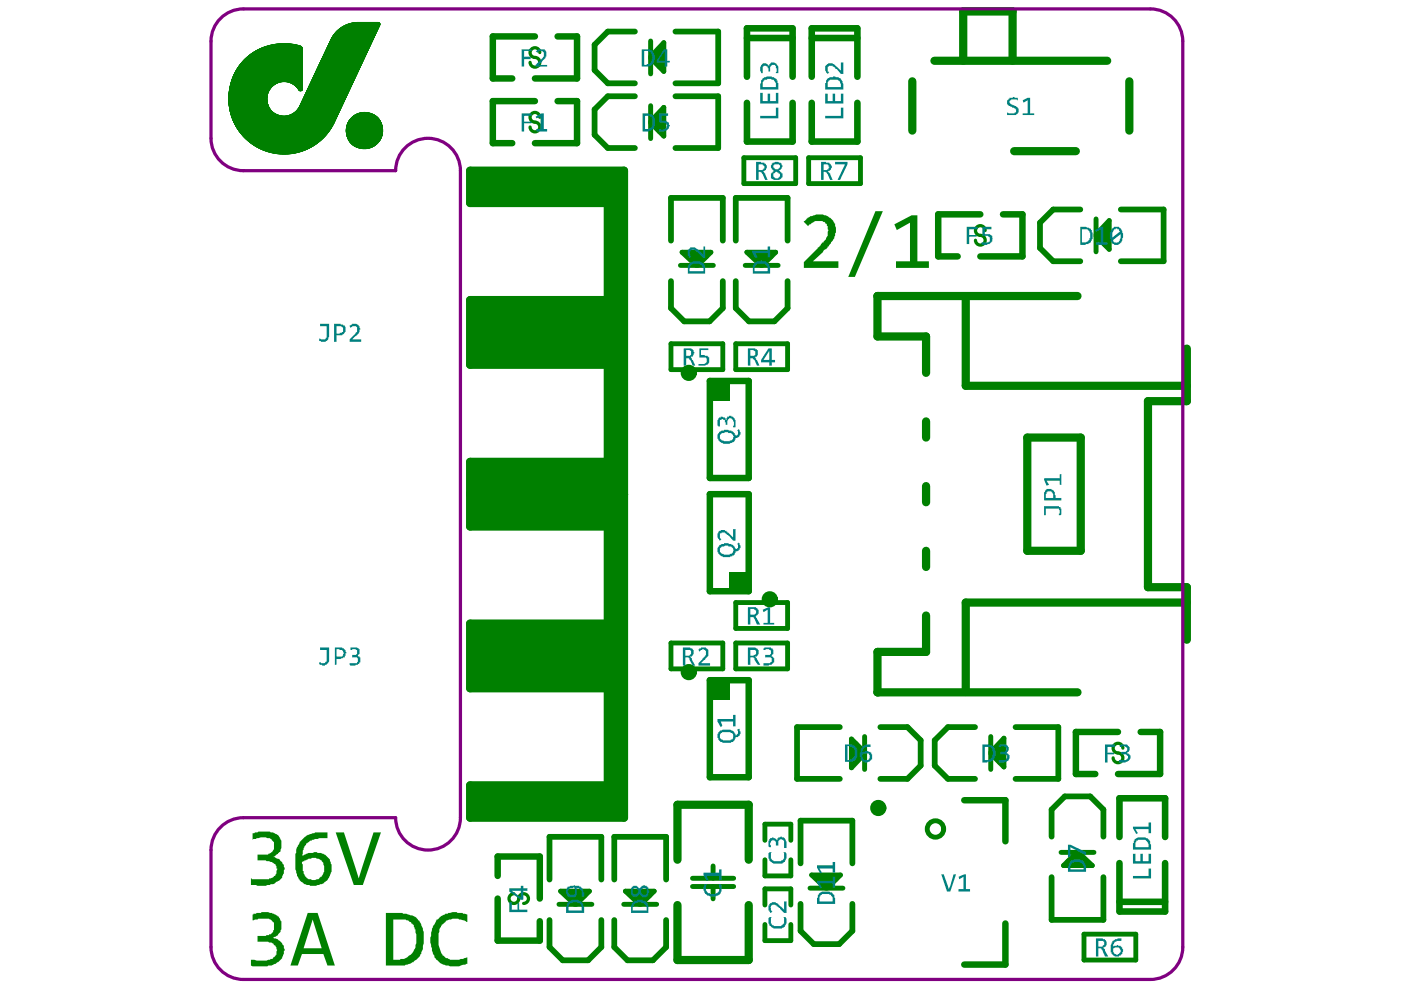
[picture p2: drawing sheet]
<svg xmlns="http://www.w3.org/2000/svg" width="297mm" height="210mm" viewBox="0 0 297 210" stroke-linecap="round" stroke-linejoin="round" font-family="sans-serif">
<g fill="#008000">
<path d="M150.5 80.8h4.1v4.1h-4.1z"/>
<path d="M154.6 121.2h4.1v4.2h-4.1z"/>
<path d="M150.5 144.2h4.1v4.1h-4.1z"/>
<path d="M99.7 36.2h32.6v68.6h-32.6v-6.9h29.2v-20.6h-29.2v-13.7h29.2v-20.6h-29.2z"/>
<path d="M99.7 104.8h32.6v68.6h-32.6v-6.9h29.2v-20.6h-29.2v-13.7h29.2v-20.6h-29.2z"/>
</g>
<g fill="none" stroke="#008000" stroke-width=".21">
<path d="M49.1 17.3h15M49.1 17.2h15M49.1 17.1h15M49.1 17h15M49.2 17h14.9M49.2 16.9h14.9M49.2 16.8h14.9M49.3 16.7h14.8M49.3 16.6h14.8M49.3 16.5h14.8M49.4 16.4h14.7M49.4 16.3h14.7"/>
<path d="M49.4 16.2h14.7M49.5 16.2h14.6M49.5 16.1h14.6M49.5 16h14.6M49.6 15.9h14.5M49.6 15.8h14.5M49.7 15.8h14.4M49.7 15.7h14.4M49.7 15.6h14.4M49.8 15.5h14.3M49.8 15.4h14.3M49.9 15.3h14.2"/>
<path d="M49.9 15.2h14.2M50 15.2h14.1M50 15.1h14.1M50 15h14.1M50.1 15h14M50.1 14.9h14M50.2 14.8h13.9M50.2 14.7h13.9M50.3 14.6h13.8M50.3 14.5h13.8M50.4 14.5h13.7M50.4 14.4h13.7"/>
<path d="M50.5 14.3h13.6M50.5 14.2h13.6M50.6 14.2h13.5M50.6 14.1h13.5M50.7 14h13.4M50.8 13.9h13.3M50.8 13.8h13.3M50.9 13.7h13.2M51 13.6h13.1M51 13.5h13.1M51.1 13.5h13M51.1 13.4h13"/>
<path d="M51.2 13.4h12.9M51.2 13.3h12.9M51.3 13.3h12.8M51.3 13.2h12.8M51.4 13.2h12.7M51.4 13.1h12.7M51.5 13.1h12.6M51.5 13h12.6M51.6 12.9h12.5M51.7 12.8h12.4M51.7 12.7h12.4M51.8 12.7h12.3"/>
<path d="M51.9 12.6h12.2M52 12.5h12.1M52.1 12.4h12M52.2 12.3h11.9M52.3 12.2h11.8M52.4 12.2h11.7M52.4 12.1h11.7M52.5 12h11.6M52.6 11.9h11.5M52.7 11.9h11.4M52.7 11.8h11.4M52.8 11.8h11.3"/>
<path d="M52.9 11.7h11.2M53 11.6h11.1M53.1 11.6h11M53.1 11.5h11M53.2 11.5h10.9M53.3 11.4h10.8M53.4 11.4h10.7M53.4 11.3h10.7M53.5 11.3h10.6M53.6 11.2h10.5M53.7 11.2h10.4M53.8 11.1h10.3"/>
<path d="M53.8 11h10.3M53.9 11h10.2M54 10.9h10.1M54.1 10.9h10M54.2 10.8h9.9M54.3 10.8h9.8M54.4 10.7h9.7M54.5 10.7h9.6M54.6 10.6h9.5M54.7 10.6h9.4M54.8 10.5h9.3M54.9 10.5h9.2"/>
<path d="M55 10.4h9.1M55.1 10.4h9M55.2 10.3h8.9M55.4 10.2h8.7M55.5 10.2h8.6M55.6 10.1h8.5M55.7 10.1h8.3M55.9 10h8.1M56 10h8M56.2 9.9h7.7M56.3 9.9h7.6M56.5 9.8h7.3"/>
<path d="M56.6 9.8h7.1M56.7 20h-8.1M56.7 19.9l-8.1 .1M56.8 19.9h-8.2M56.8 19.8h-8.2M56.8 19.7h-8.2M56.8 9.7h6.8M56.8 19.6h-8.2M56.9 19.5l-8.3 .1M56.9 19.5h-8.3M56.9 19.4l-8.3 .1M56.9 19.4h-8.3"/>
<path d="M57 19.3l-8.4 .1M57 19.3h-8.4M57 9.7h6.4M57 19.2l-8.4 .1M57 19.2h-8.4M57.1 19.1h-8.5M57.1 19.1h-8.4M57.1 19h-8.4M57.2 19h-8.5M57.2 18.9h-8.5M57.3 9.6h5.8M57.3 18.8h-8.6"/>
<path d="M57.3 18.7l-8.6 .1M57.4 18.7h-8.7M57.4 18.6l-8.7 .1M57.5 18.6h-8.8M57.5 18.5l-8.8 .1M57.5 9.6h5.4M57.5 18.5h-8.7M57.6 18.4l-8.8 .1M57.7 18.4h-8.9M57.7 18.3h-8.9M57.8 9.5h4.9M57.8 18.3h-9"/>
<path d="M57.8 18.2h-9M57.9 18.2h-9.1M58 18.1h-9.2M58 9.4h4.4M58 18.1h-9.1M58.1 18h-9.2M58.2 17.9l-9.3 .1M58.2 17.9h-9.3M58.3 17.8l-9.4 .1M58.3 9.4h3.8M58.4 17.8h-9.5M58.5 17.7l-9.6 .1"/>
<path d="M58.6 17.7h-9.7M58.7 9.3h3.1M58.7 17.6l-9.7 .1M58.8 17.6h-9.8M59 17.5l-10 .1M59.1 17.5h-10.1M59.2 9.3h2.1M59.3 17.4l-10.3 .1M59.5 17.4h-10.5M59.9 17.3l-10.9 .1M60.6 17.3h3.5M60.9 17.4h3.2"/>
<path d="M61.2 17.4h2.9M61.4 17.5h2.7M61.5 17.5h2.6M61.6 17.6h2.5M61.8 17.6h2.3M61.9 17.7h2.2M62 17.7h2.1M62.1 17.8h2M62.2 17.8h1.9M62.2 17.9h1.9M62.3 17.9h1.8M62.4 18h1.7"/>
<path d="M62.5 18.1h1.6M62.6 18.2h1.5M62.7 18.3h1.4M62.8 18.3h1.3M62.8 18.4h1.3M62.9 18.4h1.2M62.9 18.5h1.2M63 18.5h1.1M63 18.6h1.1M63.1 18.6h1M63.1 18.7h1M63.2 18.7h.9"/>
<path d="M63.2 18.8h.9M63.2 18.9h.9M63.3 18.9h.8M63.3 19h.8M63.4 19.1h.7M63.4 19.1h.6M63.5 19.2h.5M63.5 19.2h.4M63.7 19.3h.1M64.8 19.9h8.9M64.9 19.7h8.9M65.5 18.3h8.9"/>
<path d="M65.6 18.1h8.9M65.8 17.8h8.9M67.5 14.1h8.9M67.6 13.8h9M67.7 13.5h9M68.5 11.9h8.9M68.6 11.7h8.9M68.8 11.4h8.9M68.9 11.2h8.9M69.6 9.6h8.9M69.7 9.3h9M69.9 9h8.9"/>
<path d="M70 8.8h8.9M71.2 6.9h8.6M73.6 5.2h6.9M73.7 20h-9M73.7 5.2h6.8M73.7 19.9h-8.9M73.7 19.8h-8.9M73.8 19.8h-9M73.8 19.7h-9M73.8 19.6h-8.9M73.8 5.1h6.7M73.9 19.5l-9 .1"/>
<path d="M73.9 19.5h-8.9M73.9 19.4h-8.9M74 19.3l-9 .1M74 19.3h-8.9M74 5.1h6.5M74 19.2l-8.9 .1M74 19.2h-8.9M74.1 19.1l-9 .1M74.1 19.1h-9M74.1 19h-8.9M74.2 18.9h-9M74.2 5h6.3"/>
<path d="M74.2 18.8h-8.9M74.2 18.7l-8.9 .1M74.3 18.7h-9M74.3 18.6l-8.9 .1M74.3 18.6h-8.9M74.3 18.5l-8.9 .1M74.4 18.5h-9M74.4 5h6.1M74.4 18.4l-9 .1M74.4 18.4h-8.9M74.5 18.3h-9M74.5 18.2h-9"/>
<path d="M74.5 18.2h-8.9M74.5 18.1h-8.9M74.6 4.9h5.9M74.6 18h-9M74.6 17.9l-8.9 .1M74.6 17.9h-8.9M74.7 17.8l-9 .1M74.7 17.7l-8.9 .1M74.7 17.7h-8.9M74.8 17.6l-9 .1M74.8 17.6h-9M74.8 17.5h-8.9"/>
<path d="M74.8 17.4l-8.9 .1M74.9 4.8h5.5M74.9 17.4h-9M74.9 17.3l-8.9 .1M74.9 17.3h-8.9M74.9 17.2h-8.9M75 17.2h-9M75 17.1h-8.9M75 17l-8.9 .1M75.1 17h-9M75.1 16.9l-9 .1M75.1 16.9h-8.9"/>
<path d="M75.1 16.8l-8.9 .1M75.2 16.8h-9M75.2 16.7l-9 .1M75.2 16.7h-8.9M75.2 4.8h5.1M75.2 16.6h-8.9M75.3 16.5h-9M75.3 16.5h-8.9M75.3 16.4h-8.9M75.4 16.3h-9M75.4 16.3h-8.9M75.4 16.2h-8.9"/>
<path d="M75.5 16.1h-9M75.5 16l-8.9 .1M75.5 16h-8.9M75.5 15.9l-8.9 .1M75.6 15.9h-9M75.6 15.8l-8.9 .1M75.6 15.8h-8.9M75.6 15.7l-8.9 .1M75.7 15.7h-9M75.7 15.6h-8.9M75.8 15.5h-9M75.8 15.4h-8.9"/>
<path d="M75.8 15.3h-8.9M75.9 15.2l-9 .1M75.9 15.2h-8.9M75.9 15.1l-8.9 .1M75.9 15.1h-8.9M76 15l-9 .1M76 15h-8.9M76 14.9l-8.9 .1M76 14.9h-8.9M76.1 14.8h-9M76.1 14.8h-8.9M76.1 14.7h-8.9"/>
<path d="M76.2 14.6h-9M76.2 14.6h-8.9M76.2 14.5h-8.9M76.2 14.4l-8.9 .1M76.3 14.4h-9M76.3 14.4h-8.9M76.3 14.3h-8.9M76.3 14.2l-8.9 .1M76.4 14.2h-9M76.4 14.1l-8.9 .1M76.4 14.1h-8.9M76.5 14h-9"/>
<path d="M76.5 13.9l-8.9 .1M76.5 13.9h-8.9M76.5 13.8l-8.9 .1M76.6 13.7h-8.9M76.6 13.6h-8.9M76.7 13.6h-9M76.7 13.5h-8.9M76.7 13.4h-8.9M76.8 13.3l-9 .1M76.8 13.3h-9M76.8 13.2h-8.9M76.9 13.1h-9"/>
<path d="M76.9 13.1h-8.9M76.9 13l-8.9 .1M76.9 13h-8.9M77 12.9h-9M77 12.9h-8.9M77 12.8h-8.9M77.1 12.7h-9M77.1 12.6h-8.9M77.1 12.5l-8.9 .1M77.2 12.5h-9M77.2 12.4l-9 .1M77.2 12.4h-8.9"/>
<path d="M77.2 12.3l-8.9 .1M77.3 12.3h-9M77.3 12.2l-8.9 .1M77.3 12.2h-8.9M77.3 12.1l-8.9 .1M77.4 12.1h-9M77.4 12h-8.9M77.5 11.9h-9M77.5 11.8h-8.9M77.5 11.7l-8.9 .1M77.5 11.7h-8.9M77.6 11.6h-8.9"/>
<path d="M77.6 11.5l-8.9 .1M77.6 11.5h-8.9M77.7 11.4l-9 .1M77.7 11.3h-8.9M77.8 11.2l-9 .1M77.8 11.2h-8.9M77.8 11.1h-8.9M77.8 11h-8.9M77.9 11h-9M77.9 10.9h-8.9M77.9 10.8l-8.9 .1M77.9 10.8h-8.9"/>
<path d="M78 10.7l-8.9 .1M78 10.7h-8.9M78 10.6l-8.9 .1M78.1 10.6h-9M78.1 10.5l-8.9 .1M78.1 10.5h-8.9M78.1 10.4l-8.9 .1M78.2 10.4h-9M78.2 10.3l-8.9 .1M78.2 10.3h-8.9M78.2 10.2h-8.9M78.3 10.1h-9"/>
<path d="M78.3 10.1h-8.9M78.3 10h-8.9M78.4 9.9h-8.9M78.4 9.8l-8.9 .1M78.4 9.8h-8.9M78.4 9.7l-8.9 .1M78.5 9.7h-8.9M78.5 9.6l-8.9 .1M78.5 9.6h-8.9M78.6 9.5h-8.9M78.6 9.4h-8.9M78.6 9.3h-8.9"/>
<path d="M78.7 9.2h-8.9M78.7 9.1l-8.9 .1M78.8 9.1h-9M78.8 9.1h-8.9M78.8 8.9l-8.9 .1M78.8 8.9h-8.9M78.9 8.8l-8.9 .1M78.9 8.8h-8.9M78.9 8.7h-8.9M79 8.6l-9 .1M79 8.6h-8.9M79 8.5l-8.9 .1"/>
<path d="M79 8.5h-8.9M79.1 8.4h-8.9M79.1 8.3l-8.9 .1M79.1 8.3h-8.9M79.2 8.2l-9 .1M79.2 8.2h-8.9M79.2 8.1h-8.9M79.3 8h-8.9M79.3 7.9l-8.9 .1M79.3 7.9h-8.9M79.3 7.8h-8.8M79.4 7.8h-8.9"/>
<path d="M79.4 7.7l-8.9 .1M79.4 7.7h-8.8M79.4 7.6l-8.8 .1M79.5 7.6h-8.9M79.5 7.5h-8.8M79.5 7.4h-8.8M79.6 7.4h-8.8M79.6 7.3h-8.8M79.6 7.2h-8.7M79.7 7.1l-8.8 .1M79.7 7.1h-8.7M79.7 7l-8.7 .1"/>
<path d="M79.7 7h-8.6M79.8 6.9l-8.7 .1M79.8 6.8l-8.6 .1M79.8 6.8h-8.5M79.9 6.7h-8.6M79.9 6.7h-8.5M79.9 6.6h-8.5M79.9 6.6h-8.4M80 6.5h-8.5M80 6.4l-8.4 .1M80 6.4h-8.4M80 6.3l-8.3 .1"/>
<path d="M80.1 6.3h-8.4M80.1 6.3h-8.3M80.1 6.2h-8.2M80.2 6.1h-8.2M80.2 6l-8.1 .1M80.2 6h-8.1M80.2 5.9l-8 .1M80.3 5.9h-8M80.3 5.8h-7.9M80.3 5.8h-7.8M80.3 5.7h-7.8M80.4 5.7h-7.8"/>
<path d="M80.4 5.6h-7.7M80.4 5.6h-7.6M80.4 5.5h-7.5M80.5 5.4l-7.5 .1M80.5 5.4h-7.4M80.5 5.3l-7.3 .1M80.5 5.3h-7.2M80.5 5.2l-7.1 .1M48.5 20.3h8.1M48.5 20.4h8.1M48.5 20.5h8.1M48.5 20.6h8.1"/>
<path d="M48.5 20.7h8.1M48.5 20.8h8.1M48.5 20.9h8.1M48.5 21h8.1M48.5 21.1h8.1M48.5 21.2h8.1M48.5 21.3h8.1M48.5 21.3l8.1 .1M48.5 21.4h8.1M48.5 21.5h8.1M48.5 21.6h8.1M48.5 20.1h8.2"/>
<path d="M48.5 20.2h8.2M48.5 20.2h8.1M48.5 21.7h8.1M48.5 21.7h8.2M48.5 21.8h8.2M48.6 21.9h8.1M48.6 21.9l8.1 .1M48.6 22h8.1M48.6 22.1h8.2M48.6 22.1l8.2 .1M48.6 22.2h8.2M48.6 22.3h8.2"/>
<path d="M48.6 22.4h8.3M48.6 22.5h8.3M48.6 22.6h8.3M48.6 22.6h8.4M48.6 22.7h8.4M48.6 22.7l8.4 .1M48.7 22.8h8.3M48.7 22.8l8.4 .1M48.7 22.9h8.4M48.7 23h8.5M48.7 23l8.5 .1M48.7 23.1h8.5"/>
<path d="M48.7 23.1l8.6 .1M48.7 23.2h8.6M48.7 23.2l8.6 .1M48.7 23.3h8.7M48.8 23.3l8.6 .1M48.8 23.4l8.7 .1M48.8 23.5h8.7M48.8 23.5l8.8 .1M48.8 23.6h8.8M48.8 23.6l8.9 .1M48.8 23.7h8.9M48.8 23.7l9 .1"/>
<path d="M48.9 23.8h9M48.9 23.8l9 .1M48.9 23.9h9.1M48.9 23.9l9.2 .1M48.9 24h9.3M48.9 24l9.4 .1M48.9 24.1h9.4M49 24.2h9.4M49 24.2h9.6M49 24.3h9.7M49 24.3h9.8M49 24.4h10"/>
<path d="M49 24.4h10.1M49 24.5h10.3M49.1 24.5l10.5 .1M49.1 24.6h10.9M49.1 24.6h22.4M49.1 24.7h22.3M49.1 24.8h22.3M49.2 24.8h22.2M49.2 24.9h22.2M49.2 25h22.1M49.3 25.1h21.9M49.3 25.2h21.9"/>
<path d="M49.3 25.3h21.9M49.4 25.4h21.7M49.4 25.5h21.7M49.5 25.6h21.5M49.5 25.7h21.5M49.5 25.8h21.4M49.6 25.8h21.3M49.6 25.9h21.3M49.6 26h21.2M49.7 26h21.1M49.7 26.1h21.1M49.7 26.2h21.1"/>
<path d="M49.8 26.3h20.9M49.8 26.4h20.8M49.9 26.4h20.7M49.9 26.5h20.7M50 26.6h20.5M50 26.7h20.5M50 26.7h20.4M50.1 26.9h20.3M50.2 27h20.1M50.2 27.1h20.1M50.2 27.1h20M50.3 27.2h19.9"/>
<path d="M50.6 27.7h19.3M50.6 27.7h19.2M50.7 27.8h19.1M50.8 27.9h18.9M50.8 28h18.8M50.9 28h18.7M50.9 28.1h18.7M51 28.1h18.5M51 28.2h18.5M51 28.2h18.4M51.1 28.3h18.3M51.2 28.4h18.1"/>
<path d="M51.2 28.5h18.1M51.3 28.6h17.9M51.4 28.6h17.7M51.4 28.7h17.7M51.5 28.7h17.5M51.5 28.8h17.4M51.6 28.9h17.3M51.6 28.9h17.2M51.7 29h17.1M51.7 29h17M51.8 29.1h16.9M51.9 29.2h16.7"/>
<path d="M51.9 29.2h16.6M52 29.3h16.5M52 29.3h16.4M52.1 29.4h16.3M52.1 29.4h16.2M52.2 29.5h16.1M52.3 29.6h15.9M52.4 29.7h15.7M52.5 29.7h15.5M52.5 29.8h15.5M52.6 29.8h15.3M52.6 29.9h15.2"/>
<path d="M52.7 29.9h15.1M52.8 30h14.9M52.9 30.1h14.7M53 30.1h14.5M53 30.2h14.5M53.1 30.2h14.3M53.2 30.3h14.1M53.2 30.4h14.1M53.3 30.4h13.9M53.4 30.5h13.7M53.4 30.5h13.6M53.5 30.6h13.5"/>
<path d="M53.6 30.6h13.3M53.7 30.7h13.1M53.8 30.7h12.9M53.8 30.8h12.9M53.9 30.8h12.7M54 30.9h12.5M54.1 30.9h12.3M54.2 31h12.1M54.3 31h11.9M54.4 31.1h11.7M54.5 31.2h11.5M54.6 31.2h11.3"/>
<path d="M54.6 31.3h11.2M54.7 31.3h11M54.8 31.4h10.8M54.9 31.4h10.6M55 31.5h10.4M55.1 31.5h10.2M55.3 31.6h9.9M55.4 31.6h9.7M55.5 31.7h9.5M55.6 31.7h9.3M55.7 31.8h9M55.9 31.8h8.7"/>
<path d="M56 31.9h8.5M56.1 31.9h8.2M56.3 32h7.9M56.4 32h7.6M56.6 32.1h7.3M56.6 20.5l-8.1 .1M56.6 20.4h-8.1M56.6 20.3h-8.1M56.7 20.1h-8.2M56.8 32.1h6.9M57 32.2h6.5M57.2 32.3h6.1"/>
<path d="M57.4 32.3h5.7M57.6 32.4h5.3M57.8 32.4h4.9M58.1 32.5h4.3M58.4 32.5h3.7M58.8 32.6h2.9M59.2 32.6h2M63.2 23.1h9M63.4 22.9h8.9M63.5 22.6h8.9M63.6 22.3h9M64.4 20.7h8.9"/>
<path d="M64.5 20.5h8.9M64.6 20.2h9M69 28.8h-17.5M69.2 28.5h-17.9M69.7 27.9h-18.9M69.9 27.6h-19.3M69.9 27.5l-19.4 .1M70 27.5h-19.5M70 27.4l-19.5 .1M70 27.4h-19.6M70.1 27.3l-19.7 .1M70.1 27.3h-19.7"/>
<path d="M70.3 27h-20.1M70.4 26.8h-20.3M70.7 26.3h-20.9M70.7 26.2h-20.9M71 25.6h-21.5M71.1 25.4h-21.7M71.2 25.3h-21.8M71.2 25.2h-21.9M71.3 25.1h-22M71.3 25h-22.1M71.5 24.6h-11M71.5 24.5l-10.6 .1"/>
<path d="M71.6 24.5h-10.5M71.6 24.4h-10.3M71.6 24.4h-10.1M71.6 24.3h-10M71.7 24.3h-10M71.7 24.2h-9.9M71.7 24.2h-9.8M71.7 24.1h-9.7M71.8 24l-9.7 .1M71.8 24h-9.6M71.8 23.9l-9.5 .1M71.8 23.9h-9.4"/>
<path d="M71.9 23.8h-9.4M71.9 23.7l-9.3 .1M71.9 23.7h-9.3M71.9 23.6l-9.2 .1M72 23.6h-9.2M72 23.5l-9.2 .1M72 23.5h-9.1M72.1 23.4l-9.2 .1M72.1 23.4h-9.1M72.1 23.3h-9.1M72.1 23.3h-9M72.2 23.2h-9.1"/>
<path d="M72.2 23l-9 .1M72.2 23h-8.9M72.3 22.9l-9 .1M72.3 22.9h-9M72.3 22.8h-8.9M72.4 22.7l-9 .1M72.4 22.7h-8.9M72.4 22.6l-8.9 .1M72.5 22.5h-9M72.5 22.5h-8.9M72.5 22.4h-8.9M72.6 22.3h-8.9"/>
<path d="M72.6 22.2h-8.9M72.6 22.1l-8.9 .1M72.7 22.1h-9M72.7 22l-8.9 .1M72.7 22h-8.9M72.7 21.9h-8.9M72.8 21.9h-9M72.8 21.8h-8.9M72.8 21.7h-8.9M72.9 21.7h-9M72.9 21.6h-8.9M72.9 21.5h-8.9"/>
<path d="M73 21.5h-9M73 21.4h-8.9M73 21.3l-8.9 .1M73 21.3h-8.9M73.1 21.2l-9 .1M73.1 21.2h-8.9M73.1 21.1l-8.9 .1M73.1 21.1h-8.9M73.2 21h-9M73.2 21h-8.9M73.2 20.9l-8.9 .1M73.2 20.9h-8.9"/>
<path d="M73.3 20.8h-9M73.3 20.8h-8.9M73.3 20.6l-8.9 .1M73.4 20.6h-9M73.4 20.5l-8.9 .1M73.4 20.5h-8.9M73.4 27.5h7.7M73.4 27.6h7.7M73.4 27.7h7.7M73.4 27.8h7.7M73.4 27.9h7.7M73.4 27.3h7.7"/>
<path d="M73.4 27.3l7.7 .1M73.4 27.4h7.7M73.4 28h7.7M73.4 28.1h7.7M73.4 27.1h7.7M73.4 27.2h7.7M73.4 28.2h7.7M73.5 20.4h-9M73.5 27h7.6M73.5 27.1h7.6M73.5 28.3h7.6M73.5 20.3l-8.9 .1"/>
<path d="M73.5 26.9h7.6M73.5 28.5h7.6M73.5 28.5h7.5M73.5 20.3h-8.9M73.5 26.8h7.5M73.5 28.6h7.5M73.5 20.2l-8.9 .1M73.5 26.7h7.5M73.5 28.7h7.5M73.6 26.6l7.4 .1M73.6 28.7h7.4M73.6 26.6h7.4"/>
<path d="M73.6 28.8h7.4M73.6 20.1h-8.9M73.6 26.5h7.4M73.6 28.8h7.3M73.6 28.9h7.3M73.6 26.5h7.3M73.6 26.4h7.3M73.6 29h7.3M73.6 20h-8.9M73.7 26.3l7.2 .1M73.7 29.1h7.2M73.7 26.3h7.2"/>
<path d="M73.7 29.1h7.1M73.7 26.2h7.2M73.7 26.2h7.1M73.7 29.2h7.1M73.7 29.3h7.1M73.8 26.1h7M73.8 29.3h7M73.8 26h7M73.8 29.4h6.9M73.8 25.9h6.9M73.8 29.5h6.9M73.9 25.9h6.8"/>
<path d="M73.9 29.6h6.7M73.9 25.8h6.8M73.9 29.7h6.7M74 25.7h6.6M74 29.8h6.5M74 25.6h6.6M74 29.9h6.4M74.1 25.5l6.4 .1M74.1 29.9h6.3M74.1 25.5h6.4M74.1 30h6.3M74.1 30h6.2"/>
<path d="M74.2 25.4h6.2M74.2 30.1h6M74.3 25.3h6.1M74.3 30.2h5.9M74.3 25.2h6M74.3 30.2h5.8M74.4 30.3h5.7M74.4 25.1h5.9M74.4 30.4h5.6M74.4 25.1h5.8M74.5 30.4h5.5M74.5 25h5.6"/>
<path d="M74.5 30.5h5.4M74.6 30.5h5.3M74.6 24.9h5.5M74.6 30.6h5.2M74.6 24.9h5.4M74.7 24.8h5.3M74.7 30.6h5.1M74.7 24.8h5.2M74.7 30.7h5M74.8 24.7h5M74.8 30.7h4.8M74.9 24.7h4.9"/>
<path d="M74.9 30.8h4.7M74.9 30.8h4.6M75 24.6h4.7M75 30.9h4.4M75 24.6h4.6M75.1 24.5h4.4M75.1 30.9h4.2M75.2 24.4h4.2M75.2 31h4M75.3 24.4h4.1M75.3 31h3.9M75.3 24.3h4"/>
<path d="M75.4 31.1h3.6M75.5 24.3h3.7M75.5 31.2h3.4M75.6 24.2h3.5M75.7 24.2h3.2M75.7 31.2h3.1M75.8 24.1h3M75.8 31.3h2.9M75.9 24.1h2.8M75.9 31.3h2.7M76.1 24h2.4M76.1 31.4h2.3"/>
<path d="M76.2 24h2.1M76.3 31.4h1.9M76.4 23.9h1.7M76.6 31.5h1.4M76.7 23.9h1.1M76.9 31.5h.7M80.3 30.1h-6.1M80.5 29.8h-6.5M80.5 29.7h-6.5M80.7 29.4l-6.9 .1M80.8 29.2h-7.1M81.1 28.4h-7.6"/>
<path d="M81.1 28.3h-7.6M81.1 28h-7.7"/>
</g>
<path d="M169.7 191.6v5.8l2.8 2.8h5.4l2.8-2.8v-5.8M169.7 183.1v-9.1h11v9.1" fill="none" stroke="#008000" stroke-width="1.2"/>
<g fill="none" stroke="#008000" stroke-width="1.7">
<path d="M193.4 17.2v10.5M198.1 12.9h36.6M204.2 12.9v-10.5h10.5v10.5M239.4 17.2v10.5M215 32h13.1M186 62.8v8.5h10.3v7.8M204.8 62.8v19h46.8M196.3 89.3v3.5M217.8 92.8h11.3v24h-11.3zM196.3 103.1v3.4M196.3 116.8v3.4M196.3 130.5v7.7"/>
<path d="M251.6 127.8h-46.8v18.9M177 186.2l-3-.2 1.1 1.3 1-.4"/>
</g>
<path d="M157.7 33.4h11v5.5h-11zM171.4 33.4h11v5.5h-11zM142.3 72.9h10.9v5.5h-10.9zM156 72.9h11v5.5h-11zM142.3 136.3h10.9v5.5h-10.9zM156 127.8h11v5.4h-11zM156 136.3h11v5.5h-11zM171.7 188.3h7M175.1 188.3l-3-2.8h6.1l-2.8 2.8M229.8 198.1h11v5.5h-11z" fill="none" stroke="#008000" stroke-width="1"/>
<g fill="none" stroke="#008000" stroke-width="1.4">
<path d="M158.4 16.3v-10.3h9.6v10.3M158.4 8.1h9.6M172.1 8.1h9.7M181.8 6h-9.7v10.3M181.8 6v10.3M158.4 21.8v8.2h9.6v-8.2M172.1 21.8v8.2h9.7v-8.2M150.5 80.8h8.2v20.5h-8.2zM150.5 104.8h8.2v20.6h-8.2zM150.5 144.2h8.2v20.6h-8.2zM204.4 169.7h8.8v8.7M237.3 177.5v-8.2h9.7v8.2"/>
<path d="M213.2 195.8v8.7h-8.8M237.3 183v10.3h9.7v-10.3M237.3 191.2h9.7"/>
</g>
<circle cx="186" cy="62.8" r=".87" fill="#008000"/>
<path d="M186 62.8h42.5M196.3 138.2h-10.3v8.6" fill="none" stroke="#008000" stroke-width="1.7"/>
<circle cx="186" cy="146.8" r=".87" fill="#008000"/>
<g fill="none" stroke="#008000" stroke-width="1.7">
<path d="M139.3 13.1l-.3-1.1 1.2-1-.2 2.9M99.7 36.2h32.6v137.2h-32.6v-6.9h29.2v-20.6h-29.2v-13.7h29.2v-20.6h-29.2v-13.7h29.2v-20.6h-29.2v-13.7h29.2v-20.6h-29.2zM139.3 26.8l-.3-1.1 1.2-1-.2 2.9M149.5 54.2l-3-.2 1.1 1.2 1-.3M163.2 54.2l-2.9-.2 1 1.2 1.1-.3M233.8 50.8l-.4-1.1 1.2-1-.1 2.9M251.6 73.9v11.2h-8.2v39.4h8.2v11.1M99.7 104.8h32.6M181.2 157.9l-.2 3 1.3-1.1-.4-1M186 146.8h42.5M211.5 160.5l-.4-1 1.2-1.1-.1 3M123.7 189.6l-2.9-.1 1 1.2 1.1-.4"/>
<path d="M137.5 189.6l-3-.1 1.1 1.2 1-.4M143.6 182.3v-11.7h15.1v11.7M143.6 191.9v11.7h15.1v-11.7M227.6 182.1l1-.3 1.1 1.2-3-.2"/>
</g>
<path d="M113.4 7.7h-8.9v8.9h4.1M118.2 7.7h4.1v8.9h-8.9M113.4 21.4h-8.9v9h4.1M118.2 21.4h4.1v9h-8.9M207.8 45.4h-8.9v9h4.1M212.7 45.4h4.1v9h-9M237 155.2h-8.9v8.9h4.1M241.8 155.2h4.2v8.9h-9M105.5 185.7v-4.1h8.9v8.9M105.5 190.5v8.9h8.9v-4.1" fill="none" stroke="#008000" stroke-width="1.4"/>
<g fill="none" stroke="#008000" stroke-width="1.2">
<path d="M134.6 6.7h-5.7l-2.8 2.8v5.4l2.8 2.8h5.7M143.2 6.7h9.1v11h-9.1M134.6 20.4h-5.7l-2.8 2.8v5.4l2.8 2.8h5.7M143.2 20.4h9.1v11h-9.1M142.3 59.6v5.7l2.8 2.8h5.3l2.8-2.8v-5.7M142.3 51v-9h10.9v9M156 59.6v5.7l2.8 2.8h5.4l2.8-2.8v-5.7M156 51v-9h11v9M229 44.4h-5.7l-2.8 2.8v5.4l2.8 2.8h5.7M237.6 44.4h9.1v11h-9.1M178.1 154.2h-9.1v10.9h9.1M186.7 154.2h5.7l2.8 2.8v5.3l-2.8 2.8h-5.7"/>
<path d="M206.7 154.2h-5.7l-2.8 2.8v5.3l2.8 2.8h5.7M215.3 154.2h9.1v10.9h-9.1M223 177.4v-5.7l2.8-2.8h5.3l2.8 2.8v5.7M116.5 195.1v5.7l2.8 2.8h5.4l2.8-2.8v-5.7M116.5 186.5v-9.1h11v9.1M130.2 195.1v5.7l2.8 2.8h5.4l2.8-2.8v-5.7M130.2 186.5v-9.1h11v9.1M223 186v9h10.9v-9"/>
</g>
<g fill="none" stroke="#008000" stroke-width="1">
<path d="M137.9 12l2.8-3v6.1l-2.8-2.7M137.9 8.7v7M137.9 25.7l2.8-2.9v6.1l-2.8-2.8M137.9 22.4v7M144.3 56.3h6.9M147.6 56.3l-3-2.8h6.1l-2.8 2.8M158 56.3h7M161.3 56.3l-2.9-2.8h6.1l-2.8 2.8M232.4 49.7l2.8-2.9v6.1l-2.8-2.8M232.4 46.4v7M183.3 159.5l-2.8-2.8v6.1l2.8-3M183.3 156.2v6.9"/>
<path d="M210.1 159.5l2.8-3v6.1l-2.8-2.8M210.1 156.2v6.9M162.2 178.2v-3.5h5.5v3.5M118.5 191.7h7M121.8 191.7l-2.9-2.7h6.1l-2.8 2.7M132.2 191.7h7M135.6 191.7l-3-2.7h6.1l-2.8 2.7M146.8 188h8.7M146.8 186.2h8.7M151.2 183.6v2.6M151.2 188v2.6M162.2 182.3v3.4h5.5v-3.4"/>
<path d="M162.2 191.9v-3.4h5.5v3.4M162.2 196v3.4h5.5v-3.4M225 180.7h6.9M228.3 180.7l-2.8 2.8h6.1l-3-2.8"/>
</g>
<g fill="#008000">
<path d="M53.6 193.9l.8-.3h.5a3.6 3.6 0 0 1 2.3 0h.5v.1l.7 .2a2.7 2.7 0 0 1 1.3 2.8 2.54 2.54 0 0 1-1.3 1.9l-.5 .2 .2 .2h.3a3.2 3.2 0 0 1 1.8 1.7 3.2 3.2 0 0 1-.9 3l-.3 .3a7.6 7.6 0 0 1-4.7 .9h-.7l-.4-.2v-1.2a11.4 11.4 0 0 0 4 0l.2-.2h.3l.2-.3 .7-.6v-.6l.2-.4-.4-.9-.3-.1-.2-.4-.9-.2-.1-.1h-2.3v-1.3h1.7l.2-.1h.5v-.2h.4l.5-.5v-.4h.2v-.2a1.79 1.79 0 0 0-.4-1.8 1.79 1.79 0 0 0-1.9-.4h-1l-.2 .2-1 .1z"/>
<path d="M92.6 195h.2l.7-.7 .9-.4v-.2h.5a2.66 2.66 0 0 1 2.3-.1h.8l.2 .1 .9 .2v1.6l-.7-.4-.9-.1a3.5 3.5 0 0 0-4.3 2v.4a7.4 7.4 0 0 0 .7 5.2l.3 .2a2.94 2.94 0 0 0 2.3 .7l1.7-.2 .9-.3v1.4h-.2a6.3 6.3 0 0 1-5.7-.4l-.7-.5v-.2a4.2 4.2 0 0 1-.9-2.2 4.5 4.5 0 0 1-.2-3v-.4a6.7 6.7 0 0 1 1.2-2.7z"/>
<path d="M170.4 46.9h.2a4.2 4.2 0 0 1 3.7-1.4l.5 .1a3.1 3.1 0 0 1 2.4 3.2l-.1 1.2a7.2 7.2 0 0 1-2.5 3.1l-.2 .4-2.1 1.9h5.5v1.4h-7.4v-1.2l3-3v-.2h.2l.8-1h.2l.2-.4a.55 .55 0 0 0 .3-.6h.2l.2-.4v-.9l.2-.3-.2-.2v-.7h-.2v-.3a2.41 2.41 0 0 0-2.8-.6l-1.2 .9-.9-.9z"/>
<path d="M185.6 44.8h1.6l-6 13.9h-1.3z"/>
<path d="M189.6 47.6l3.7-2h1.2v9.8h2.4v1.4h-6.9v-1.4h2.9v-8.2l-2.8 1.6z"/>
<path d="M53.6 176.7l1-.2 .2-.2h2.4l.2 .2 .9 .2a2.36 2.36 0 0 1 1.4 2.6l-.2 1.2-1.6 1.2h.2a2.4 2.4 0 0 1 1.6 1.1h.1l.2 .5h.2v.5a.44 .44 0 0 1 0 .7v.7l-.4 .5a.72 .72 0 0 1-.5 .9l-.7 .3a1.2 1.2 0 0 1-1.2 .6 5.3 5.3 0 0 1-3.3 .1h-.9v-1.4h.2v.2h3.6v-.2l.9-.1v-.2a.99 .99 0 0 0 .7-1.2l.2-.4v-.1h-.2a1.19 1.19 0 0 0-.9-1.3v-.1l-1.2-.2-.2-.2h-1.7v-1.2h1.9a2.09 2.09 0 0 0 1.4-.9v-.2h.2v-.5a1.38 1.38 0 0 0-.5-1.5v-.2l-.6-.2a4.3 4.3 0 0 0-2.9 .2h-.4l-.1 .2z"/>
<path d="M71.2 176.5h1.7l3.2 9.7 3.1-9.7h1.6l-3.9 11.1h-1.9z"/>
<path d="M66.3 195l-1.9 6.1h3.8zM65.2 193.6h2.1l3.7 11.1h-1.6l-.8-2.4h-4.6l-.9 2.4h-1.5z"/>
<path d="M83.4 195v8.5h1.4l.2-.2a1.69 1.69 0 0 0 1.7-.7 2.81 2.81 0 0 0 1.4-2.1 5.2 5.2 0 0 0-.4-4 .62 .62 0 0 0-.5-.7 2.01 2.01 0 0 0-1.7-.8zM81.8 193.6h3.5l.2 .1h.7l.3 .2a2.5 2.5 0 0 1 2.1 1.2h.2a7.1 7.1 0 0 1 .9 5.4v.4a4.2 4.2 0 0 1-2.5 3.3l-1.4 .5h-4z"/>
<path d="M64 182.8v.3l.2 .2v1.4h.2v.5l.3 .7h.2a1.14 1.14 0 0 0 1 .5 1.59 1.59 0 0 0 2-.3 2.16 2.16 0 0 0 .8-1.9v-.6a2.01 2.01 0 0 0-1.2-1.5h-.3l-.2-.2h-.9l-.2 .2h-.5l-.5 .3h-.4v.2zM63.7 178.4l.7-.7a5.1 5.1 0 0 1 4-1.2h1v1.2h-1.7l-.4 .2a3 3 0 0 0-2.8 1.7l-.3 .7v.7l-.2 .4h.2a6.1 6.1 0 0 1 3.8-.6 3.4 3.4 0 0 1 2.1 2 3.8 3.8 0 0 1-3.8 5h-.5l-.2-.2a3 3 0 0 1-2.8-2.7 13.2 13.2 0 0 1 .2-5.3z"/>
</g>
<g fill="none" stroke="#008000" stroke-width="1.7">
<circle cx="146" cy="79.1" r=".86"/>
<circle cx="163.2" cy="127.1" r=".86"/>
<circle cx="146" cy="142.5" r=".86"/>
<circle cx="186.2" cy="171.3" r=".86"/>
</g>
<circle cx="198.3" cy="175.8" r="1.74" fill="none" stroke="#008000" stroke-width="1"/>
<path d="M114.4 11.2a1.03 1.03 0 0 0-1-1.1 1.03 1.03 0 0 0-1 1 1.03 1.03 0 0 0 1 1.1 1.03 1.03 0 0 1 1 1 1.03 1.03 0 0 1-1 1 1.03 1.03 0 0 1-1-1M114.4 24.9a1.03 1.03 0 0 0-1-1.1 1.03 1.03 0 0 0-1 1.1 1.03 1.03 0 0 0 1 1 1.03 1.03 0 0 1 1 1 1.03 1.03 0 0 1-1 1.1 1.03 1.03 0 0 1-1-1.1M208.9 48.9a1.03 1.03 0 0 0-1-1.1 1.03 1.03 0 0 0-1.1 1.1 1.03 1.03 0 0 0 1 1 1.03 1.03 0 0 1 1.1 1 1.03 1.03 0 0 1-1.1 1.1 1.03 1.03 0 0 1-1-1.1M238.1 158.6a1.03 1.03 0 0 0-1.1-1 1.03 1.03 0 0 0-1 1 1.03 1.03 0 0 0 1 1.1 1.03 1.03 0 0 1 1.1 1 1.03 1.03 0 0 1-1.1 1 1.03 1.03 0 0 1-1-1M109 189.5a1.03 1.03 0 0 0-1.1 1 1.03 1.03 0 0 0 1.1 1 1.03 1.03 0 0 0 1-1 1.03 1.03 0 0 1 1-1 1.03 1.03 0 0 1 1 1 1.03 1.03 0 0 1-1 1" fill="none" stroke="#008000" stroke-width=".69"/>
<g fill="#008080">
<path d="M148.3 73.9h1.9v.3h-1.6v1.1l1.4 .1v.2a.78 .78 0 0 1 .4 1.1l-.2 .3a1.2 1.2 0 0 1-1.2 .5h-.9v-.3h.7a1.14 1.14 0 0 0 1-.5v-.7h-.1v-.2h-1.4z"/>
<path d="M149.3 187.5h.5l-.1 .5a1.24 1.24 0 0 0 .5 1.4h.2a1.48 1.48 0 0 0 2.1-.5l.1-.7h-.1v-.6l-.2-.1h.5v.1h.2v.4a1.74 1.74 0 0 1-1.4 2.1h-1.1l-.1-.2a.55 .55 0 0 1-.7-.3h-.2l-.2-.6a1.4 1.4 0 0 1 0-1.4z"/>
<path d="M149.1 185h3.4v-.7h.5v2.3h-.5v-.9h-2.7l.4 .9-.4 .2-.7-1.3z"/>
<path d="M162.9 194.6h.2v-.2h.5l-.1 .4a1.2 1.2 0 0 0 .2 1.3 1.2 1.2 0 0 0 1.3 .3 1.14 1.14 0 0 0 1.1-.6h.1v-1.2l-.1-.2h.5l.2 .4v1h-.2l-.2 .7h-.2a2.63 2.63 0 0 1-1.9 .4l-.7-.2v-.2l-.5-.3v-.4h-.2z"/>
<path d="M163.1 191.6h.2v-.1h.3v-.2h.9v.2h.3v.1h.2v.2h.2v.2h.2v.2h.1l.7 .7v-1.8h.6v2.5h-.6l-.8-.9v-.2l-.9-.5a.59 .59 0 0 0-.6-.2 .59 .59 0 0 0-.4 .5l-.2 .2h.2v.5l.3 .2-.3 .4h-.2v-.2a1.29 1.29 0 0 1-.4-1.4h.2z"/>
<path d="M162.9 180.8h.2v-.1h.5l-.1 .3a1.2 1.2 0 0 0 .2 1.3 1.2 1.2 0 0 0 1.3 .3h.2a.96 .96 0 0 0 1-1.2v-.6l-.1-.1h.5l.2 .3v1.1h-.2l-.2 .7h-.2a1.3 1.3 0 0 1-1.4 .3h-.6a1.88 1.88 0 0 1-1.3-2.3z"/>
<path d="M163.1 177.9l.7-.4h.2v.2a.52 .52 0 0 1 .7 .5l.3-.7h.4l.1-.1h.2v.1h.5l.4 .6v.3h.2v1.4h-.6v-.7a.78 .78 0 0 0-.3-1l-.4-.2-.5 .3v1.1h-.5v-.9h-.2v-.2h-.3v-.1a.93 .93 0 0 0-.7 1l.2 .2v.3h-.4l-.2-.1v-1.3h.2z"/>
<path d="M159.4 53.1h3.4v-.8h.5v2.2h-.5v-.8h-2.7l.6 .8-.6 .2-.7-1.2z"/>
<path d="M145.8 53l.4-.2a.78 .78 0 0 1 1-.4l.7 .4v.2h.2l.2 .3h.2l.6 .7v-1.7h.4v2.4h-.4l-1.2-1.2h-.1a1.2 1.2 0 0 0-1.3-.5v.1h-.1a.87 .87 0 0 0 .1 1.3l-.3 .3v-.2h-.2l-.2-.3z"/>
<path d="M211.8 158h.1v-.2h.6a.94 .94 0 0 1 1.2 .6h.2v.1a1.14 1.14 0 0 1-.6 1.1 .98 .98 0 0 1 .7 1.1 .98 .98 0 0 1-1 .8v.2h-1.2v-.5h.5a.78 .78 0 0 0 1-.4h.2v-.7h-.3v-.2h-1.1v-.5h.5a.55 .55 0 0 0 .7-.3 .55 .55 0 0 0-.3-.7l-.2-.2-1 .2z"/>
<path d="M139.7 24h1.9v.6h-1.3v1a1.3 1.3 0 0 1 1.3 .4h.2v.5h.2v.2a1.89 1.89 0 0 1-2.3 1.2v-.5h.4l.2 .1h.3v-.1h.2a.69 .69 0 0 0 .6-.5 .69 .69 0 0 0-.3-.8h-.3v-.1h-1.1z"/>
<path d="M226.4 179.1h.6l3.3 1.6v.7l-3.3-1.8v2.1h-.6z"/>
<path d="M232.2 48.8l1.2-.7h.5v3.3h.9v.5h-2.4v-.5h1v-2.8l-1 .5z"/>
<path d="M110.6 24h2.1v.6h-1.6v1.2h1.6v.3h-1.6v1.8h-.5z"/>
<path d="M113.6 24.7l1.2-.7h.5v3.4h.7v.5h-2.3v-.5h.9v-2.7l-.9 .4z"/>
<path d="M110.6 10.5h2.1v.3h-1.6v1.2h1.4v.5h-1.4v1.6h-.5z"/>
<path d="M113.6 10.8h.1a1.3 1.3 0 0 1 1.4-.3h.2a1.05 1.05 0 0 1 .5 1.3v.2h-.1v.4l-.6 .3v.2h-.1v.2l-.7 .7h1.7v.3h-2.4v-.3l1.4-1.4a1.05 1.05 0 0 0 0-1.6h-.7l-.2 .4z"/>
<path d="M234.3 157.8h2.1v.6h-1.6v1.2h1.4v.3h-1.4v1.8h-.5z"/>
<path d="M237.4 158l.2-.2h.5a.78 .78 0 0 1 1.1 .4 .62 .62 0 0 1 .1 1v.2l-.5 .2h.2v.2h.3v.1a.62 .62 0 0 1 .2 1.1l-.2 .3-.7 .2v.2h-1.4v-.5h.7a.78 .78 0 0 0 1.1-.4h.2v-.5l-.4-.2v-.2h-1v-.5h.5a.66 .66 0 0 0 .7-.9h-.2a.67 .67 0 0 0-1-.1h-.4z"/>
<path d="M108 191.3h.5v1.6h1.2v-1.4h.4v1.4h1.7v.5h-3.8z"/>
<path d="M205 48.1h2.2v.5h-1.7v1.2h1.6v.4h-1.6v1.5h-.5z"/>
<path d="M208.3 48.1h1.9v.5h-1.4v1.1h.5a1.14 1.14 0 0 1 1.1 .5v.3l.2 .2h-.2v.5h-.2l-.3 .5h-.6v.2h-1l-.2-.2v-.3h1.2a.69 .69 0 0 0 .6-.5 .69 .69 0 0 0-.2-.7h-.2v-.2h-1.2z"/>
<path d="M221.4 107.3h3.1v.2h.4v.3h.1v1.3l-.1 .1h-.6h.2v-.1a1.13 1.13 0 0 0 0-1.3h-2.8v1.4h-.3z"/>
<path d="M221.4 101.4h3.3v-.9h.3v2.3h-.3v-.9h-2.8l.5 .9-.5 .2-.5-1.3z"/>
<path d="M240.2 185.7h3.3v-1.5h.5v2h-3.8z"/>
<path d="M240.2 181h.5v1.6h1.1v-1.6h.5v1.6h1.2v-1.6h.5v2.1h-3.8z"/>
<path d="M240.2 175.3h3.3v-.9h.5v2.3h-.5v-.9h-2.8l.6 .9-.4 .1-.7-1.2z"/>
<path d="M67.9 137.3h1.9v3l-.2 .3-.3 .2v.1h-.4v.2l-1-.2-.2-.1v-.4h.3v.2a.78 .78 0 0 0 1.1-.3h.2v-2.5h-1.4z"/>
<path d="M74.3 137.3h.9a1.14 1.14 0 0 1 1 .5 .78 .78 0 0 1-.3 1.1v.1h-.2l.4 .2a.78 .78 0 0 1 .3 1.1 .93 .93 0 0 1-1 .6v.2h-1.1l-.2-.2v-.3h.7a.7 .7 0 0 0 .8 0 .7 .7 0 0 0 .3-.7v-.3h-.2v-.2h-1v-.5h.7a.78 .78 0 0 0 .3-1.1 1.14 1.14 0 0 0-1.2 0h-.2z"/>
<path d="M67.9 68.6h1.9v2.8l-.2 .2a.52 .52 0 0 1-.5 .7v.2h-1.1v-.2h-.3v-.5a1.48 1.48 0 0 0 1.4 0v-.2h.2v-2.4h-1.4z"/>
<path d="M74.1 69h.2a1.1 1.1 0 0 1 1.8 .2h.1v.3l.2 .2v.2h-.2a1.14 1.14 0 0 1-.5 1l-.2 .4h-.1l-.7 .7h1.9v.5h-2.5v-.5l1.3-1.3v-.1a.78 .78 0 0 0 .3-1.1 .78 .78 0 0 0-1-.3v.1l-.4 .2z"/>
<path d="M175 24.6h3.3v-1.8h.5v2.3h-3.8z"/>
<path d="M175 19.9h.5v1.5h1v-1.5h.6v1.5h1.2v-1.5h.5v2.1h-3.8z"/>
<path d="M175 13.9h.1a1.08 1.08 0 0 1 1.6-.3h.2v.2h.2v.1h.1v.2h.2l.9 .9v-1.8h.5v2.5h-.5l-.9-1.1-.3-.1v-.2l-.4-.2a1.14 1.14 0 0 0-1.2 0v.2a.78 .78 0 0 0 .3 1l-.3 .4a1.77 1.77 0 0 1-.5-1.8z"/>
<path d="M161.2 24.6h3.3v-1.8h.5v2.3h-3.8z"/>
<path d="M161.2 19.7h.5v1.7h1.1v-1.5h.5v1.5h1.2v-1.7h.5v2.3h-3.8z"/>
<path d="M161.4 13.8h.1a.62 .62 0 0 1 1.1-.2h.2l.1 .3h.2v-.3h.2a.62 .62 0 0 1 1-.2h.2l.5 .7v1.4h-.5a1.13 1.13 0 0 0 0-1.2v-.4a.87 .87 0 0 0-1 0v.2h-.2v1.1h-.4v-.7h-.1v-.2a.55 .55 0 0 0-.7-.4 .55 .55 0 0 0-.4 .7v.9h-.3v-.3h-.2v-1.1h.2z"/>
<path d="M152.1 152.4h3.3v-.8h.6v2.4h-.6v-1h-2.6l.4 .8-.4 .4-.7-1.2z"/>
<path d="M152.3 112.7h.2v-.2h.3v-.1h.9v.1h.3l.2 .4h.2l1 1v-1.7h.6v2.4h-.6l-.8-1-.7-.5a.87 .87 0 0 0-1.1 0h-.2v.1a.78 .78 0 0 0 .4 1.1l-.4 .3-.3-.5a1.13 1.13 0 0 1 0-1.2z"/>
<path d="M152.3 88.7h.2v-.2h.3v-.2a1.14 1.14 0 0 1 1.1 .6v.1h.1l.2-.7h.4v-.1l.8 .1 .2 .4h.2v.3h.2v1.6h-.6v-.4h.2v-.8h-.2v-.4h-.1l-.2-.3h-.5v.2h-.2l-.2 .3v.9h-.3l-.2-1.1h-.4v-.1l-.7 .1v1.4h-.3v-.2h-.2v-1.2h.2z"/>
<path d="M161.7 129.3l1.2-.5h.4v3.3h.9v.3h-2.3v-.3h.9v-2.8l-.9 .5z"/>
<path d="M148.1 137.6h.2v-.1h.3v-.2a1.2 1.2 0 0 1 1.3 .2 1.2 1.2 0 0 1 .3 1.4l-.7 1h-.2l-.7 .7h1.9v.5h-2.4v-.5l.9-.9v-.1h.1v-.2a1.08 1.08 0 0 0 .4-1.6l-.5-.2-.7 .6z"/>
<path d="M161.9 137.5h.2v-.2h1.4v.2h.3v.1a1.13 1.13 0 0 1 0 1.3l-.3 .1a.93 .93 0 0 1 .7 1.1v.3h-.2l-.4 .5-1.7 .2v-.5h.5a.94 .94 0 0 0 1.2-.5v-.5h-.1v-.2h-1.3v-.5h.9a.55 .55 0 0 0 .4-.6 .55 .55 0 0 0-.4-.5v-.2l-1.2 .2z"/>
<path d="M177.1 34.3h2.6v.5l-1.6 3.4h-.5l1.6-3.4h-2.1z"/>
<path d="M173.2 186.8h3.3v-.9h.6v2.3h-.6v-.9h-2.8l.6 .9-.4 .1-.7-1.2z"/>
<path d="M173.2 183.5h3.3v-.7h.6v2.2h-.6v-.8h-2.8l.6 .8-.4 .2-.7-1.2z"/>
<path d="M199.6 185.4h.5l1 3.1 .4-.7 .7-2.4h.5l-1.2 3.6h-.7z"/>
<path d="M203.2 185.9l1.2-.5h.4v3.1h.9v.5h-2.5v-.5h1.1v-2.6l-.9 .5z"/>
<path d="M213.5 21.3l.5-.4v-.2h.7v-.1h.4v.1h.7v.6h-.2v-.2h-.3a.94 .94 0 0 0-1.3 .5l.4 .5 .7 .2v.2a.98 .98 0 0 1 .8 1.1 .98 .98 0 0 1-1.2 .8h-1.2v-.5l.7 .1a.94 .94 0 0 0 1.2-.5v-.3h-.1v-.2l-.7-.2v-.1h-.4v-.2h-.3v-.2a.78 .78 0 0 1-.4-1z"/>
<path d="M216.8 21.3l1.1-.6h.5v3.3h.9v.4h-2.5v-.4h1.1v-2.7l-.9 .5z"/>
<path d="M145.5 74.2v1.2h.7a.78 .78 0 0 0 .3-1l-.3-.2zM145 73.9h1a1.14 1.14 0 0 1 1.1 .5l.1 .5h-.1l-.2 .7h-.4v.2h-.1l.3 .2v.3h.2l.5 1.2h-.5l-.5-1.2h-.2l-.2-.3h-.5v1.5h-.5z"/>
<path d="M232.9 199.5v1.2h.9v-.2h.1a.87 .87 0 0 0 0-1zM232.4 199h1a1.37 1.37 0 0 1 1.2 .7 .88 .88 0 0 1-.7 1.2h-.1l.5 .3v.4l.7 1.2h-.7l-.5-1.4h-.2l-.2-.3h-.5v1.7h-.5z"/>
<path d="M236 201.1a.94 .94 0 0 0 .5 1.2l.4 .1 .5-.3a.67 .67 0 0 0-.2-1v-.2h-.8zM235.8 199.5l.6-.2v-.2h.5v-.1h.9v.5h-1.1v.2h-.3v.1h-.2l-.2 .9 .9-.3h.2v.1h.5l.2 .4h.1v.3h.2v.2a1.14 1.14 0 0 1-.5 1v.2h-.2a1.41 1.41 0 0 1-1.4 0l-.2-.3h-.1v-.4h-.2v-1.5l.2-.2v-.4h.1z"/>
<path d="M160.1 56.3l-.1 .3v.9h2.8a1.48 1.48 0 0 0-.7-1.6h-.7a.78 .78 0 0 0-1.1 .4zM159.8 55.9l.7-.5h.7l.2-.2h.1v.2a1.24 1.24 0 0 1 1.4 .5l.2 .2v.3h.2v1.6h-3.7v-1.7z"/>
<path d="M146.4 56.3l-.2 1.2h2.9v-.5a1.68 1.68 0 0 0-2-1.1zM146.4 55.6a3.9 3.9 0 0 1 2.7 .2l.4 .6v1.6h-3.7v-1.6z"/>
<path d="M208.8 158.4v2.8h.9v-.2h.3l.2-.4h.2v-.5l.2-.2-.2-1.2-.4-.2v-.1zM208.3 157.8h1.6v.2h.3l.5 .4 .4 .8v1.1h-.2v.5h-.2a1.41 1.41 0 0 1-1.4 .7v.2h-1z"/>
<path d="M136.6 10.8v3h.5v-.2a.91 .91 0 0 0 1.1-1.1 .44 .44 0 0 0 0-.7v-.5h-.2l-.2-.3h-.3v-.2zM136.1 10.5h1.7v.1h.4l.1 .4h.2l.2 .5a1.48 1.48 0 0 1 0 1.4v.3h-.2v.2a1.41 1.41 0 0 1-1.4 .7h-1z"/>
<path d="M141 10.8l-1.4 2.1h1.4zM140.8 10.5h.7v2.4h.5v.3h-.5v.9h-.5v-.9h-1.8v-.3z"/>
<path d="M136.8 24.6v2.8h.7l.7-.4v-.3h.1v-1.6h-.1v-.4h-.4v-.1zM136.2 24h1.3l.1 .2 .9 .2a3.3 3.3 0 0 1 0 3l-.5 .3h-.4a1.57 1.57 0 0 1-1.4 .2z"/>
<path d="M179.7 158.2v3a1.23 1.23 0 0 0 1.4-.9h.1v-.4a1.24 1.24 0 0 0-.5-1.4v-.1zM179.2 157.8h1.5v.2a.52 .52 0 0 1 .7 .5h.2v.4h.2v.5a1.74 1.74 0 0 1-1.4 2.1h-1.2z"/>
<path d="M182.8 159.9v.2a1.14 1.14 0 0 0 .5 1.1h.2a.66 .66 0 0 0 .9-.7v-.2a.7 .7 0 0 0-1.1-.5h-.3v.1zM182.8 158.4l.4-.2v-.2h.3v-.2h1.1v.6h-.6a1.14 1.14 0 0 0-1 .5l-.2 .7v-.2h.4a1.14 1.14 0 0 1 1.2 0l.3 .2v.3h.2v.2a.78 .78 0 0 1-.3 1.1 1.2 1.2 0 0 1-1.3 .5v-.2a.9 .9 0 0 1-.8-1h-.2v-.9l.2-.4a.55 .55 0 0 1 .3-.7z"/>
<path d="M227.1 183.1l-.1 .4v.8h2.7v-.5a1.31 1.31 0 0 0-1.7-1h-.4v.1h-.3v.2zM226.8 182.8h.2a1.2 1.2 0 0 1 1.2-.6h.5a1.14 1.14 0 0 1 1 .6h.2v.3h.2v.4h.2v1.4h-3.9v-1.1l.2-.2z"/>
<path d="M134.3 191.8l-.2 1.2h3a1.24 1.24 0 0 0-1-1.5v-.2h-.6a1.14 1.14 0 0 0-1 .5zM134 191.5l.3-.2 .2-.3h.5l.2-.2h1v.2l.7 .1v.2l.4 .2v.3h.2v1.8h-3.7v-1.6l.2-.2z"/>
<path d="M134.1 188.5v.9l.4 .2v.1l.7-.3 .2-.5-.4-.6h-.7v.2zM135.9 188.7a1.14 1.14 0 0 0 .5 1h.4a.78 .78 0 0 0 .3-1v-.2a.87 .87 0 0 0-1 0v.2zM134 188a1.08 1.08 0 0 1 1.4 .2l.1 .3 .6-.7h.3v-.2h.2l.2 .2h.3v.2l.4 .2v.5a.44 .44 0 0 1 0 .7v.3a.94 .94 0 0 1-1 .5 .94 .94 0 0 1-.8-.6h-.2l-.3 .5h-.4l-.1 .2v-.2h-.6v-.2a.78 .78 0 0 1-.3-1z"/>
<path d="M120.7 191.6l-.2 .4v1h2.8v-.7a.87 .87 0 0 0-.8-.8v-.2h-1.1zM120.4 191.3l.3-.2a2.31 2.31 0 0 1 2.5 0h.1l.2 .5h.2v.6h.2v1.4h-3.9v-1.4h.2z"/>
<path d="M120.5 188.5v.4h-.1v.3h.1v.2a.78 .78 0 0 0 1.1 .3 .78 .78 0 0 0 .3-1l-.1-.5-.4 .1h-.7v.2zM120.2 188.2h.2v-.2l1.2-.2 .2-.2 .1 .2h.9v.2h.4l.1 .3h.2v.4h.2v.5h.2v.9h-.6v-.4a.78 .78 0 0 0-.3-1l-.2-.4h-.5l-.2-.1v.1h.2v.7a.88 .88 0 0 1-.7 1.3h-.9v-.2h-.3v-.2a1.35 1.35 0 0 1-.2-1.6z"/>
<path d="M229.4 48.6v2.8h.5a.9 .9 0 0 0 1.1-.9h.1v-1.2h-.1v-.3h-.2l-.2-.4zM229 48.1h1.3l.1 .2a.91 .91 0 0 1 1.1 1h.2v1.4h-.2l-.2 .7-.5 .2v.1h-.4a1.57 1.57 0 0 1-1.4 .2z"/>
<path d="M236.2 48.6v.2a1.79 1.79 0 0 0-.4 1.6l1.6-1.3v-.1h-.2v-.4h-.3v-.2zM236 50.9v.3h.2v.2h.3l.2 .2v-.2h.4l.1-.4h.2v-.3l.2-.2v-.8zM235.5 48.8h.2v-.2a1.23 1.23 0 0 1 1.4-.5 1.23 1.23 0 0 1 .8 1.2 1.48 1.48 0 0 1 0 1.4v.2a1.35 1.35 0 0 1-1.9 .8h-.2l-.1-.3a2.83 2.83 0 0 1-.2-2.4z"/>
<path d="M108.5 188.9l1.9 1.4v-1.4zM108 188.3h2.4v-.5h.5v.5h.9v.6h-.9v1.9h-.5l-2.4-1.8z"/>
<path d="M221.9 104.4v.3h-.2v.9h1.6v-.9l-.2-.2a.78 .78 0 0 0-1-.3v.2zM221.5 104h.2a.78 .78 0 0 1 1.1-.3l.7 .3 .1 .9 .2 .2v.5h1.2v.5h-3.6v-1.7h.1z"/>
<path d="M240.9 178.2v.4h-.2v1h2.8a1.34 1.34 0 0 0-1.7-1.5zM240.6 177.9a3.3 3.3 0 0 1 2.9 0l.4 .5v.4a1.57 1.57 0 0 1 .1 1.3h-3.8v-1.3h.2z"/>
<path d="M71.3 137.6v1.6h1.3l.3-.7v-.2h-.2v-.3h-.1v-.2zM71 137.3h1a1.14 1.14 0 0 1 1.1 .5h.2v.4l.1 .1v.2h-.1l-.2 .9h-.4v.2h-.3l-.2 .1h-.9v1.2h-.3z"/>
<path d="M71.3 69.2v1.5h.7v-.1h.2a.69 .69 0 0 0 .6-.5 .69 .69 0 0 0-.2-.8h-.2v-.1zM70.8 68.6h1.4v.2l.9 .2 .2 .3a1.31 1.31 0 0 1-1.4 1.8h-.6v1.4h-.5z"/>
<path d="M175.7 17.1l-.2 .3v1.1h2.8v-.7l-.2-.4a1.05 1.05 0 0 0-1.4-.5h-.7zM175.3 16.7h.2v-.1h.3v-.2h.4a1.91 1.91 0 0 1 2.6 1.7v.9h-3.8v-1.4h.1z"/>
<path d="M161.9 17.1l-.2 .3v1.1h2.8a2.01 2.01 0 0 0-.5-1.6h-.2a1.48 1.48 0 0 0-1.4 0h-.3v.2zM161.7 16.6l.9-.4h1v.2h.6v.2l.5 .1 .1 .9h.2v1.4h-3.8v-1.2l.2-.4a.55 .55 0 0 1 .3-.7z"/>
<path d="M152.8 155.4a.97 .97 0 0 0 .7 1.6h1.4v-.2h.4v-.2h.1v-.5h.2l-.2-.2v-.3h-.1v-.2h-.4v-.2h-1.7zM152.3 155.2a2.99 2.99 0 0 1 2.6-.5l.7 .4 .2 .5h.2v.3l.3-.1a.87 .87 0 0 0 0-1.1l.5-.2v.4a.77 .77 0 0 1-.3 1.2v.2h-.5l-.2 .7a2.99 2.99 0 0 1-2.6 .5v-.2a.87 .87 0 0 1-.9-.8h-.2v-.9h.2z"/>
<path d="M152.6 116.2a.78 .78 0 0 0 .4 1.1v.1h.3l.2 .2h1.2v-.2a.62 .62 0 0 0 .7-.7h.2v-.1h-.2v-.4h-.1l-.2-.3h-.5a1.14 1.14 0 0 0-1.3 0h-.3l-.2 .3zM152.3 115.9h.2l.1-.4 .7-.2a1.41 1.41 0 0 1 1.4 0l.7 .2 .2 .4h.2v.3h.2v.4v-.2h.1a.62 .62 0 0 0 .2-1.1l.4-.3v.2h.1l.2 1h-.2v.4h-.1v.1l-.7 .2v.4h-.2v.3h-.2v.2h-.3v.2h-.2a2.16 2.16 0 0 1-2.8-.7 1.4 1.4 0 0 1 0-1.4z"/>
<path d="M152.6 92.2a.78 .78 0 0 0 .4 1v.2h.3l.2 .2h1.2v-.2a.62 .62 0 0 0 .7-.7h.2v-.2h-.2v-.3h-.1l-.2-.4h-.5a1.14 1.14 0 0 0-1.3 0h-.3v.2zM152.3 91.8l.7-.5h.3a1.41 1.41 0 0 1 1.4 0l.7 .2v.1l.4 .2v.4h.2v.3v-.2h.1a.62 .62 0 0 0 .2-1l.4-.4v.2h.1l.2 1.1h-.2v.3h-.1v.2l-.7 .2v.3h-.2v.4h-.2v.1h-.3v.2h-.2a2.16 2.16 0 0 1-2.8-.7 1.4 1.4 0 0 1 0-1.4z"/>
<path d="M159.1 129.1v1.2h.5a.66 .66 0 0 0 .7-.9l-.5-.3zM158.6 128.8h1.4a.95 .95 0 0 1 .8 1.2 .91 .91 0 0 1-.8 .7l.5 .3 .7 1.4h-.7l-.7-1.6h-.7v1.6h-.5z"/>
<path d="M145.3 137.8v1.2h.9v-.1h.2a.87 .87 0 0 0 0-1.1zM144.8 137.3h1.6v.2h.3a1.28 1.28 0 0 1 .2 1.5h-.2v.2h-.3v.2l.3 .2v.3l.7 1.2h-.5l-.9-1.7h-.7v1.7h-.5z"/>
<path d="M159.1 137.8v1.2h.7v-.1h.3a.87 .87 0 0 0 0-1.1zM158.6 137.3h1.2a.96 .96 0 0 1 1 1.2l-.1 .5h-.2v.2h-.4v.2l.4 .2 .7 1.3h-.5l-.9-1.5h-.7v1.5h-.5z"/>
<path d="M159.1 74.2v1.2h.7a.55 .55 0 0 0 .4-.5 .55 .55 0 0 0-.4-.5v-.2zM158.6 73.9h1.5v.1h.2a.78 .78 0 0 1 .4 1.1l-.2 .5h-.4v.2h-.1l.3 .2v.3h.2l.5 1.2h-.5l-.5-1.2-.4-.2v-.1h-.5v1.5h-.5z"/>
<path d="M163.1 74.4l-1.2 1.9h1.2zM162.9 73.9h.7v2.4h.7v.5h-.7v.7h-.5v-.7h-1.7v-.5z"/>
<path d="M174.6 34.8v1.3h.7l.4-.2v-.4h.1v-.1h-.1v-.4h-.2v-.2zM174.1 34.3l1.7 .2 .4 .5a.44 .44 0 0 1 0 .7l-.2 .4-.5 .3 .5 .4 .5 1.4h-.5l-.7-1.6-.3-.2h-.4v1.8h-.5z"/>
<path d="M173.7 190.1v1h2.8a1.05 1.05 0 0 0-.5-1.4h-.2v-.1h-.7a.94 .94 0 0 0-1.2 .5zM173.4 189.7h.2a1.64 1.64 0 0 1 1.9-.7l.9 .2 .3 .5h.2v.6a1.57 1.57 0 0 1 .2 1.3h-3.9v-1.2l.2-.1z"/>
<path d="M160.8 34.8v1.3h.9v-.2l.4-.2v-.5h-.2l-.2-.4zM160.3 34.3h1.1v.2h.3a.95 .95 0 0 1 .9 1.2h-.2v.4l-.7 .3 .5 .4 .6 1.4h-.6l-.7-1.6-.3-.2h-.4v1.8h-.5z"/>
<path d="M164 35a.72 .72 0 0 0 .7 .9 .72 .72 0 0 0 .7-.9h-.2v-.2h-1v.2zM164 36.8a.74 .74 0 0 0 .6 1 .74 .74 0 0 0 .8-.9l-.7-.5zM163.6 34.7l.4-.2a1.48 1.48 0 0 1 1.4 0h.1v.2h.2v.3h.2l-.2 .7-.5 .4 .3 .5a.78 .78 0 0 1 .4 1h-.2a1.05 1.05 0 0 1-1.4 .6h-.3v-.2h-.2a.78 .78 0 0 1-.3-1.1v-.1l.7-.6h-.2v-.1a1.14 1.14 0 0 1-.5-1.1h.1z"/>
</g>
<path d="M46.4 4.2a6.9 6.9 0 0 1 5.2-2.3h192.3a6.9 6.9 0 0 1 6.9 6.8v192.1a6.9 6.9 0 0 1-6.9 6.9h-192.3a6.9 6.9 0 0 1-6.9-6.9v-20.6a6.9 6.9 0 0 1 6.9-6.8h32.3a6.9 6.9 0 0 0 6.9 6.8 6.9 6.9 0 0 0 6.8-6.8v-137.2a6.9 6.9 0 0 0-6.8-6.9 6.9 6.9 0 0 0-6.9 6.9h-32.3a6.9 6.9 0 0 1-6.9-6.9v-20.6a6.8 6.8 0 0 1 1.7-4.5z" fill="none" stroke="#800080" stroke-width=".69"/>
</svg>
